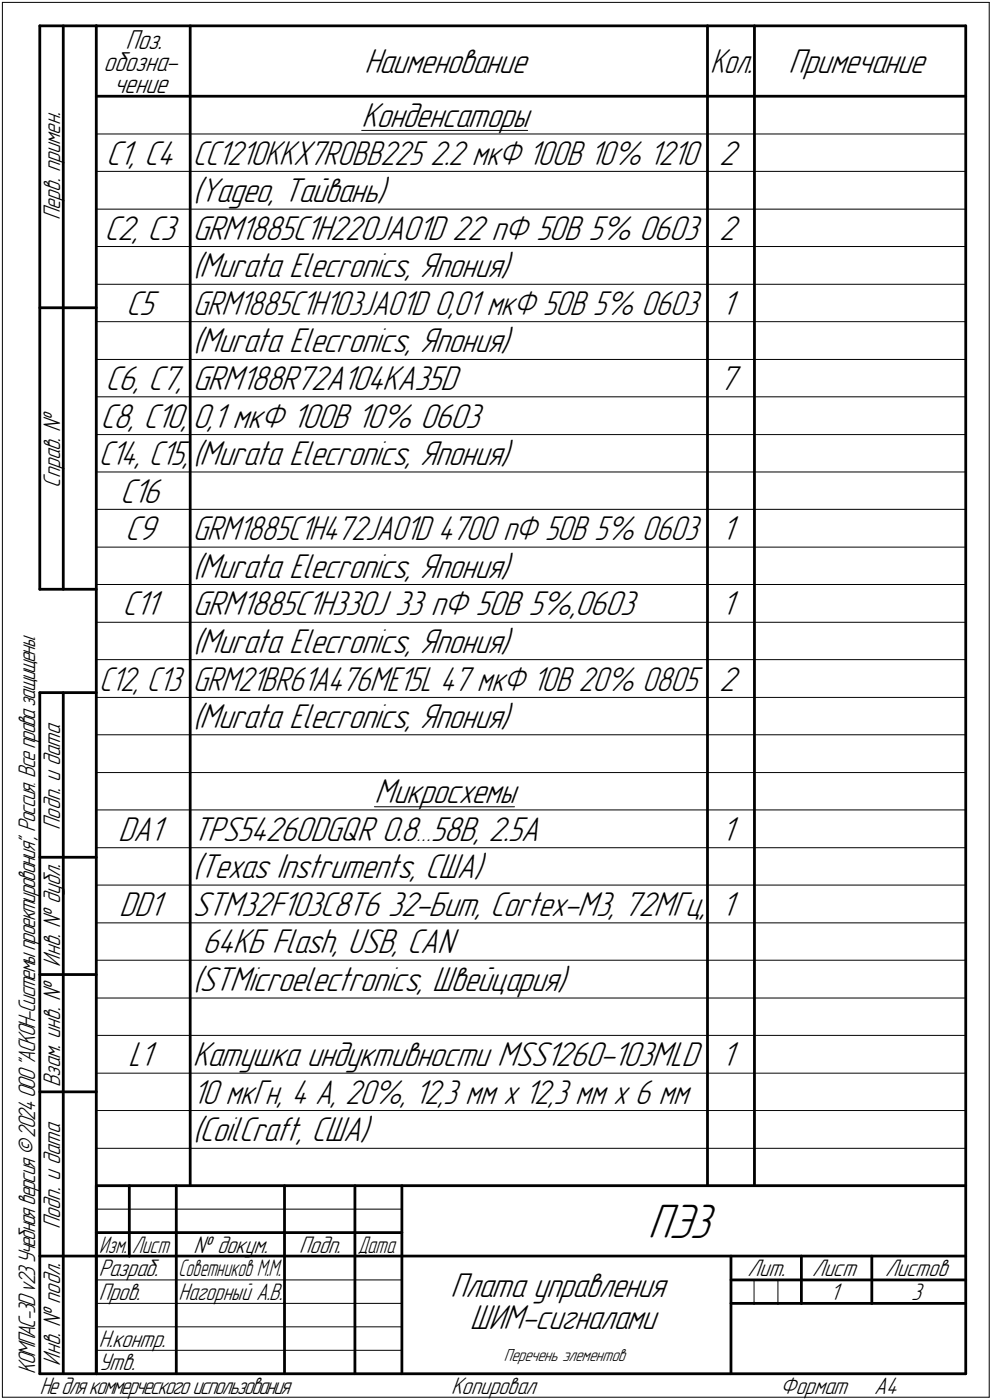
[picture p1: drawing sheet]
<svg xmlns="http://www.w3.org/2000/svg" width="211mm" height="298mm" viewBox="0 0 211 298" stroke-linecap="round" stroke-linejoin="round" font-family="sans-serif">
<defs><g id="words">
<text font-size="10.9" x="137.8" y="263.5">ПЭ3</text>
<g font-size="7.8">
<text x="77.5" y="15.5">Наименование</text>
<text x="167.8" y="15.5">Примечание</text>
<text x="76.9" y="27">Конденсаторы</text>
<text x="22.6" y="35">C1, C4</text>
<text x="153" y="35">2</text>
<text x="41" y="43">(</text>
<text x="42.5" y="43">Yageo, Тайвань)</text>
<text x="22.2" y="51">C2, C3</text>
<text x="41" y="51">GRM1885C1H220JA01D 22 пФ 50В 5% 0603</text>
<text x="153" y="51">2</text>
<text x="41" y="59">(</text>
<text x="42.5" y="59">Murata Elecronics, Япония)</text>
<text x="26.8" y="67">C5</text>
<text x="153.5" y="67">1</text>
<text x="41" y="75">(</text>
<text x="42.5" y="75">Murata Elecronics, Япония)</text>
<text x="22.4" y="83">C6, C7,</text>
<text x="41" y="83">GRM188R72A104KA35D</text>
<text x="153" y="83">7</text>
<text x="21.4" y="91">C8, C10,</text>
<text x="41" y="91">0,1 мкФ 100В 10% 0603</text>
<text x="41" y="99">(</text>
<text x="42.5" y="99">Murata Elecronics, Япония)</text>
<text x="25.6" y="107">C16</text>
<text x="26.6" y="115">C9</text>
<text x="153.5" y="115">1</text>
<text x="41" y="123">(</text>
<text x="42.5" y="123">Murata Elecronics, Япония)</text>
<text x="26.1" y="131">C11</text>
<text x="41" y="131">GRM1885C1H330J 33 пФ 50В 5%,0603</text>
<text x="153.5" y="131">1</text>
<text x="41" y="139">(</text>
<text x="42.5" y="139">Murata Elecronics, Япония)</text>
<text x="153" y="147">2</text>
<text x="41" y="155">(</text>
<text x="42.5" y="155">Murata Elecronics, Япония)</text>
<text x="79.7" y="171">Микросхемы</text>
<text x="25.2" y="179">DA1</text>
<text x="41" y="179">TPS54260DGQR 0.8…58В, 2.5A</text>
<text x="153.5" y="179">1</text>
<text x="41" y="187">(</text>
<text x="42.5" y="187">Texas Instruments, США)</text>
<text x="25.4" y="195">DD1</text>
<text x="41" y="195">STM32F103C8T6</text>
<text x="82.5" y="195">32-Бит, Cortex-M3, 72МГц,</text>
<text x="153.5" y="195">1</text>
<text x="43.1" y="203">64КБ Flash, USB, CAN</text>
<text x="41" y="211">(</text>
<text x="42.5" y="211">STMicroelectronics, Швейцария)</text>
<text x="27.3" y="227">L1</text>
<text x="41" y="227">Катушка индуктивности MSS1260-103MLD</text>
<text x="153.5" y="227">1</text>
<text x="41" y="243">(</text>
<text x="42.5" y="243">CoilCraft, США)</text>
<text x="95.9" y="276.1">Плата управления</text>
<text x="99.9" y="283">ШИМ-сигналами</text>
</g>
<g font-size="7.7">
<text x="151.1" y="15.5">Кол.</text>
<text x="41" y="35">CC1210KKX7R0BB225</text>
<text x="91.6" y="35">2.2 мкФ 100В 10% 1210</text>
<text x="41" y="67">GRM1885C1H103JA01D 0,01 мкФ 50В 5% 0603</text>
<text x="21.1" y="99">C14, C15,</text>
<text x="41" y="115">GRM1885C1H472JA01D 4700 пФ 50В 5% 0603</text>
<text x="21.1" y="147">C12, C13</text>
<text x="41" y="147">GRM21BR61A476ME15L 47 мкФ 10В 20% 0805</text>
<text x="41" y="235">10 мкГн, 4 A, 20%, 12,3 мм x 12,3 мм x 6 мм</text>
</g>
<g font-size="6.2">
<text x="26.7" y="10.5">Поз.</text>
<text x="22" y="15.1">обозна-</text>
<text x="24.2" y="19.8">чение</text>
</g>
<g font-size="5.4">
<text x="12.8" y="46.9" transform="rotate(-90 12.8 46.9)">Перв. примен.</text>
<text x="12.8" y="103.8" transform="rotate(-90 12.8 103.8)">Справ. !</text>
<text x="12.8" y="176.7" transform="rotate(-90 12.8 176.7)">Подп. и дата</text>
<text x="12.8" y="205.8" transform="rotate(-90 12.8 205.8)">Инв. ! дубл.</text>
<text x="12.8" y="231.6" transform="rotate(-90 12.8 231.6)">Взам. инв. !</text>
<text x="12.8" y="261.7" transform="rotate(-90 12.8 261.7)">Подп. и дата</text>
<text x="41.2" y="266.8">! докум.</text>
<text x="63.6" y="266.8">Подп.</text>
<text x="21" y="271.8">Разраб.</text>
<text x="159.1" y="271.8">Лит.</text>
<text x="172.8" y="271.8">Лист</text>
<text x="188.3" y="271.8">Листов</text>
<text x="21" y="276.8">Пров.</text>
<text x="38" y="276.8">Нагорный А.В.</text>
<text x="176.6" y="276.8">1</text>
<text x="193.9" y="276.8">3</text>
<text x="21" y="286.8">Н.контр.</text>
<text x="7.5" y="292.5" transform="rotate(-90 7.5 292.5)">КОМПАС-3Dv23Учебнаяверсия©2024ООО&quot;АСКОН-Системыпроектирования&quot;, Россия. Всеправазащищены.</text>
<text x="12.8" y="290.8" transform="rotate(-90 12.8 290.8)">Инв. ! подл.</text>
<text x="21" y="291.8">Утв.</text>
<text x="8.5" y="296.7">Недлякоммерческогоиспользования</text>
<text x="96" y="296.8">Копировал</text>
<text x="166" y="296.8">Формат</text>
<text x="186" y="296.8">A4</text>
</g>
<g font-size="5.3">
<text x="21.1" y="266.8">Изм.</text>
<text x="28.1" y="266.8">Лист</text>
<text x="76.1" y="266.8">Дата</text>
<text x="38" y="271.8">Советников М.М.</text>
</g>
<text font-size="4" x="107.2" y="289.7">Перечень элементов</text>
</g></defs>
<g fill="none" stroke="#000" stroke-width=".21">
<path d="M.5 .5v297zM.5 .5h210zM210.5 .5v297zM20.5 28.5h185zM20.5 36.5h185zM77 27.8h35.3zM20.5 44.5h185zM20.5 52.5h185zM20.5 60.5h185zM20.5 68.5h185zM20.5 76.5h185zM20.5 84.5h185z"/>
<path d="M20.5 92.5h185zM20.5 100.5h185zM20.5 108.5h185zM20.5 116.5h185zM20.5 124.5h185zM20.5 132.5h185zM20.5 140.5h185zM20.5 148.5h185zM20.5 156.5h185zM20.5 164.5h185zM20.5 172.5h185zM79.7 171.8h29.8z"/>
<path d="M20.5 180.5h185zM20.5 188.5h185zM20.5 196.5h185zM20.5 204.5h185zM20.5 212.5h185zM20.5 220.5h185zM20.5 228.5h185zM20.5 236.5h185zM20.5 257.5h65zM20.5 244.5h185zM20.5 272.5h17zM20.5 277.5h17z"/>
<path d="M37.5 272.5h23zM37.5 277.5h23zM60.5 272.5h15zM60.5 277.5h15zM75.5 272.5h10zM75.5 277.5h10zM160.4 272.5v5zM165.5 272.5v5zM.5 297.5h210zM20.5 282.5h65zM20.5 287.5h65z"/>
</g>
<g fill="none" stroke="#000" stroke-width=".59">
<path d="M8.5 5.5v120zM8.5 5.5h12zM13.5 5.5v120zM20.5 5.5v287zM20.5 5.5h185zM40.5 5.5v247zM150.5 5.5v247zM160.5 5.5v247zM205.5 5.5v287zM20.5 20.5h185zM8.5 65.5h12zM8.5 125.5h12z"/>
<path d="M8.5 147.5v145zM8.5 147.5h12zM13.5 147.5v145zM8.5 182.5h12zM8.5 207.5h12zM8.5 232.5h12zM20.5 252.5h185zM20.5 252.5v40zM27.5 252.5v15zM37.5 252.5v25zM60.5 252.5v25zM75.5 252.5v25z"/>
<path d="M85.5 252.5v40zM8.5 267.5h12zM20.5 262.5h7zM20.5 267.5h7zM27.5 262.5h10zM27.5 267.5h10zM37.5 277.5v15zM37.5 262.5h23zM37.5 267.5h23zM60.5 277.5v15zM60.5 262.5h15zM60.5 267.5h15z"/>
<path d="M75.5 277.5v15zM75.5 262.5h10zM75.5 267.5h10zM85.5 267.5h120zM155.5 267.5v25zM155.5 272.5h15zM155.5 277.5h4.9zM160.4 277.5h5.1zM165.5 277.5h5zM170.5 267.5v10zM170.5 272.5h35zM170.5 277.5h15z"/>
<path d="M185.5 267.5v10zM185.5 277.5h20zM8.5 292.5h12zM20.5 292.5h185z"/>
</g>
<use href="#words"/>
</svg>
